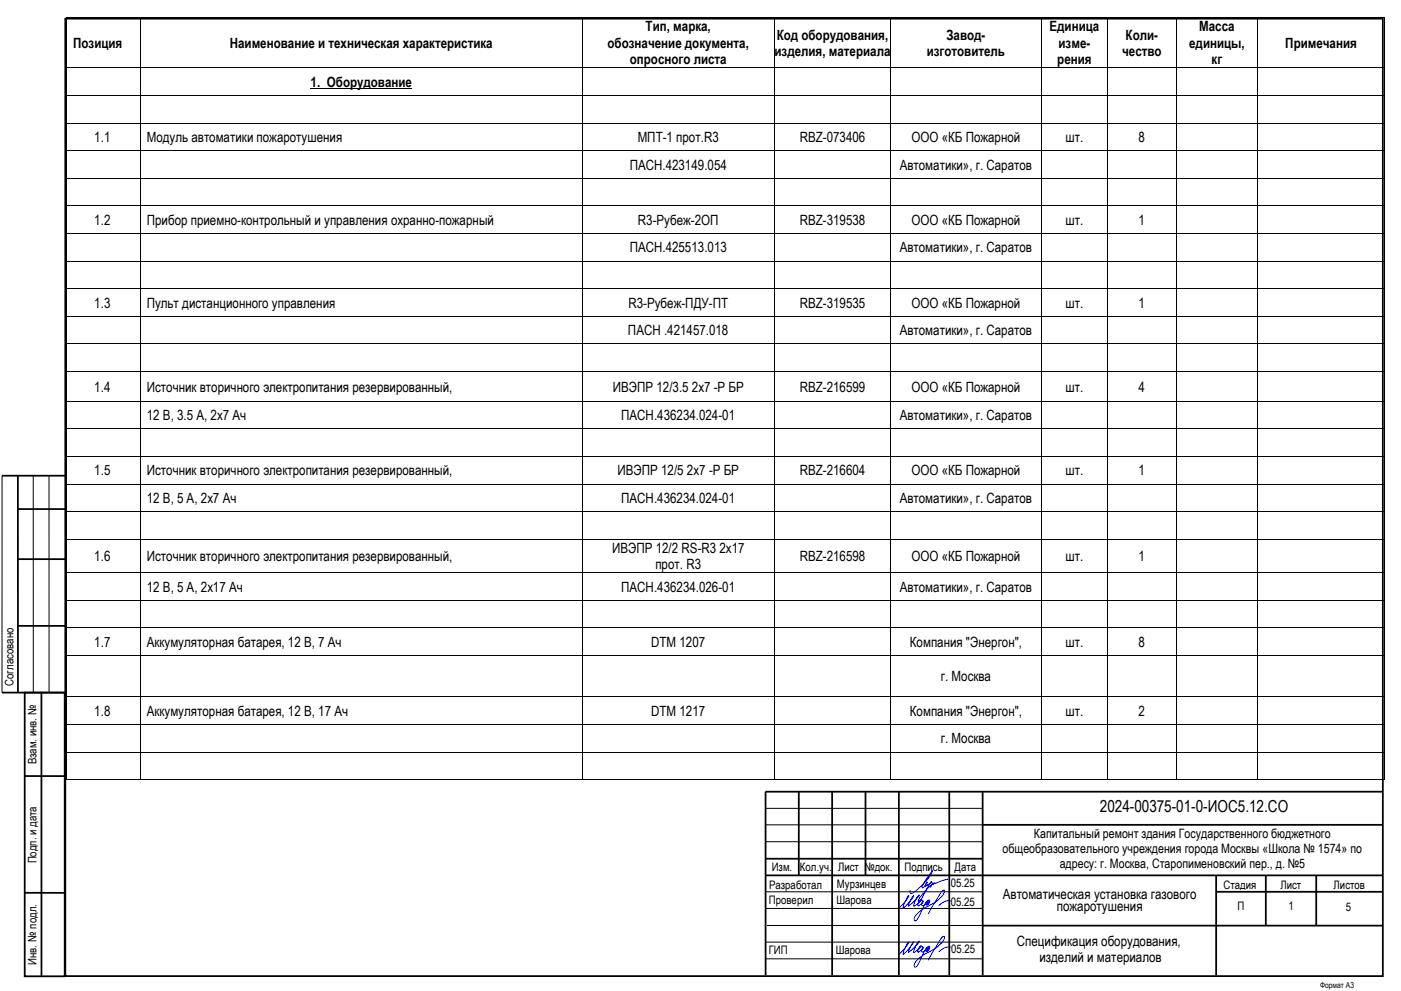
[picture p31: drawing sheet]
<svg xmlns="http://www.w3.org/2000/svg" width="420mm" height="297mm" viewBox="0 0 420 297" stroke-linecap="round" stroke-linejoin="round" font-family="sans-serif">
<defs><g id="words">
<text font-size="5" x="329.8" y="243.4">2024-00375-01-0-ИОС5.12.СО</text>
<g font-size="4.2">
<text x="193.6" y="9.4">Тип, марка,</text>
<text x="232.9" y="11.9">Код оборудования,</text>
<text x="283.7" y="11.9">Завод-</text>
<text x="314.7" y="9.4">Единица</text>
<text x="337.5" y="11.9">Коли-</text>
<text x="359.5" y="9.4">Масса</text>
<text x="21.9" y="14.3">Позиция</text>
<text x="68.9" y="14.3">Наименование и техническая характеристика</text>
<text x="182.1" y="14.3">обозначение документа,</text>
<text x="232.2" y="16.7">изделия, материала</text>
<text x="277.9" y="16.7">изготовитель</text>
<text x="317.4" y="14.3">изме-</text>
<text x="336.4" y="16.7">чество</text>
<text x="356.5" y="14.3">единицы,</text>
<text x="385.4" y="14.3">Примечания</text>
<text x="188.8" y="19.1">опросного листа</text>
<text x="317" y="19.1">рения</text>
<text x="363.3" y="19.1">кг</text>
<text x="93.1" y="26">1. Оборудование</text>
<text x="28.3" y="42.6">1.1</text>
<text x="44" y="42.6">Модуль автоматики пожаротушения</text>
<text x="191.2" y="42.6">МПТ-1 прот.R3</text>
<text x="239.8" y="42.6">RBZ-073406</text>
<text x="273.2" y="42.6">ООО «КБ Пожарной</text>
<text x="319.5" y="42.6">шт.</text>
<text x="341.4" y="42.6">8</text>
<text x="188.8" y="50.8">ПАСН.423149.054</text>
<text x="269.7" y="50.8">Автоматики», г. Саратов</text>
<text x="28.3" y="67.4">1.2</text>
<text x="44" y="67.4">Прибор приемно-контрольный и управления охранно-пожарный</text>
<text x="191.2" y="67.4">R3-Рубеж-2ОП</text>
<text x="239.8" y="67.4">RBZ-319538</text>
<text x="273.2" y="67.4">ООО «КБ Пожарной</text>
<text x="319.5" y="67.4">шт.</text>
<text x="341.4" y="67.4">1</text>
<text x="188.8" y="75.7">ПАСН.425513.013</text>
<text x="269.7" y="75.7">Автоматики», г. Саратов</text>
<text x="28.3" y="92.2">1.3</text>
<text x="44" y="92.2">Пульт дистанционного управления</text>
<text x="188.4" y="92.2">R3-Рубеж-ПДУ-ПТ</text>
<text x="239.8" y="92.2">RBZ-319535</text>
<text x="273.2" y="92.2">ООО «КБ Пожарной</text>
<text x="319.5" y="92.2">шт.</text>
<text x="341.4" y="92.2">1</text>
<text x="188.3" y="100.5">ПАСН .421457.018</text>
<text x="269.7" y="100.5">Автоматики», г. Саратов</text>
<text x="28.3" y="117.4">1.4</text>
<text x="44" y="117.4">Источник вторичного электропитания резервированный,</text>
<text x="183.7" y="117.4">ИВЭПР 12/3.5</text>
<text x="207.5" y="117.4">2x7 -Р БР</text>
<text x="239.8" y="117.4">RBZ-216599</text>
<text x="273.2" y="117.4">ООО «КБ Пожарной</text>
<text x="319.5" y="117.4">шт.</text>
<text x="341.4" y="117.4">4</text>
<text x="44" y="126">12 В, 3.5 А, 2х7 Ач</text>
<text x="186.2" y="126">ПАСН.436234.024-01</text>
<text x="269.7" y="126">Автоматики», г. Саратов</text>
<text x="28.3" y="142.5">1.5</text>
<text x="44" y="142.5">Источник вторичного электропитания резервированный,</text>
<text x="185.1" y="142.5">ИВЭПР 12/5 2x7 -Р БР</text>
<text x="239.8" y="142.5">RBZ-216604</text>
<text x="273.2" y="142.5">ООО «КБ Пожарной</text>
<text x="319.5" y="142.5">шт.</text>
<text x="341.4" y="142.5">1</text>
<text x="44" y="150.8">12 В, 5 А, 2х7 Ач</text>
<text x="186.2" y="150.8">ПАСН.436234.024-01</text>
<text x="269.7" y="150.8">Автоматики», г. Саратов</text>
<text x="183.5" y="165.8">ИВЭПР 12/2 RS-R3 2x17</text>
<text x="28.3" y="168.2">1.6</text>
<text x="44" y="168.2">Источник вторичного электропитания резервированный,</text>
<text x="196.5" y="170.6">прот. R3</text>
<text x="239.8" y="168.2">RBZ-216598</text>
<text x="273.2" y="168.2">ООО «КБ Пожарной</text>
<text x="319.5" y="168.2">шт.</text>
<text x="341.4" y="168.2">1</text>
<text x="44" y="177.3">12 В, 5 А, 2х17 Ач</text>
<text x="186.2" y="177.3">ПАСН.436234.026-01</text>
<text x="269.7" y="177.3">Автоматики», г. Саратов</text>
<text x="28.3" y="193.9">1.7</text>
<text x="44" y="193.9">Аккумуляторная батарея, 12 В, 7 Ач</text>
<text x="195.2" y="193.9">DTM 1207</text>
<text x="272.8" y="193.9">Компания &quot;Энергон&quot;,</text>
<text x="319.5" y="193.9">шт.</text>
<text x="341.4" y="193.9">8</text>
<text x="282.1" y="204.2">г. Москва</text>
<text x="28.3" y="214.6">1.8</text>
<text x="44" y="214.6">Аккумуляторная батарея, 12 В, 17 Ач</text>
<text x="195.2" y="214.6">DTM 1217</text>
<text x="272.8" y="214.6">Компания &quot;Энергон&quot;,</text>
<text x="319.5" y="214.6">шт.</text>
<text x="341.4" y="214.6">2</text>
<text x="282.1" y="222.8">г. Москва</text>
<text x="300.6" y="269.4">Автоматическая установка газового</text>
<text x="316.9" y="273">пожаротушения</text>
<text x="304.9" y="283.7">Спецификация оборудования,</text>
<text x="311.6" y="288.5">изделий и материалов</text>
</g>
<g font-size="3.9">
<text x="310" y="251.3">Капитальный ремонт здания Государственного бюджетного</text>
<text x="300.6" y="255.7">общеобразовательного учреждения города Москвы «Школа № 1574» по</text>
<text x="317.7" y="260.2">адресу: г. Москва, Старопименовский пер., д. №5</text>
</g>
<g font-size="3.5">
<text x="4" y="205.6" transform="rotate(-90 4 205.6)">Согласовано</text>
<text x="11" y="229.1" transform="rotate(-90 11 229.1)">Взам. инв. №</text>
<text x="11" y="258.8" transform="rotate(-90 11 258.8)">Подп. и дата</text>
<text x="231.4" y="261.2">Изм.</text>
<text x="239.8" y="261.2">Кол.уч.</text>
<text x="251.3" y="261.2">Лист №док.</text>
<text x="271.2" y="261.2">Подпись</text>
<text x="286.2" y="260.9">Дата</text>
<text x="230.6" y="266.6">Разработал</text>
<text x="250.9" y="266.1">Мурзинцев</text>
<text x="285.1" y="265.9">05.25</text>
<text x="366.9" y="266.4">Стадия</text>
<text x="383.9" y="266.4">Лист</text>
<text x="399.8" y="266.4">Листов</text>
<text x="230.5" y="270.9">Проверил</text>
<text x="250.8" y="270.9">Шарова</text>
<text x="285.1" y="271.4">05.25</text>
<text x="371" y="272.8">П</text>
<text x="386.3" y="272.9">1</text>
<text x="403.5" y="273">5</text>
<text x="230.5" y="286.1">ГИП</text>
<text x="250.6" y="286">Шарова</text>
<text x="285.1" y="285.8">05.25</text>
<text x="11" y="289.3" transform="rotate(-90 11 289.3)">Инв. № подл.</text>
</g>
<text font-size="2.5" x="395.8" y="296.2">Формат А3</text>
</g></defs>
<path d="M276.1 269.7h.2a.79 .79 0 0 1 .3 .8 .79 .79 0 0 1-.7 .6l-.6 .5a1.42 1.42 0 0 1 .8-1.8v.1a3.3 3.3 0 0 1-2.2 1.7v-.2a5.9 5.9 0 0 1 1.7-3.1l-1.5 1.9-1.8 1.4 1.5-3.1 .1 .1-1 1.4-2.2 2.2a9.5 9.5 0 0 1 1.8-3.8v.2a9.5 9.5 0 0 1-2.9 3.5M276.4 270.7l.5-.5h-.2a.88 .88 0 0 0-.1 1.3l.5-.1a1.57 1.57 0 0 0 1.4-1.3 .87 .87 0 0 0-.6 1.2 1.05 1.05 0 0 0 .7-1.5 3.8 3.8 0 0 0-2.1 2.8l-1.7 3.2-.6 .2-.1-.6a7.7 7.7 0 0 1 4.6-4 8.3 8.3 0 0 0 4.5-4.2l-.3-.4a27.1 27.1 0 0 0-4.4 6.8l-.1 .4M284.3 263.5l-4.1 1.4 .1-.3-.6 .5 .1-.4-.9 1.3 .8-1.4-.6 .7a12.9 12.9 0 0 0-3.8 4.6l.1 .4 .4-.2 2.8-5 .7-.8-1 1.1h-.1l.1-.4-.8 .7 .1-.7 .3-.7-.8 1.5-.6 .3 .3-1.1 2.8-4.1a14.3 14.3 0 0 1-6.4 6.9 .6 .6 0 0 1-.3-1M285.3 270.1l-.7-.1a4 4 0 0 0-3.2 1.5M276.1 283.6l.2-.1a.79 .79 0 0 1 .3 .9 .79 .79 0 0 1-.7 .6l-.6 .5a1.44 1.44 0 0 1 .8-1.9v.2a3.3 3.3 0 0 1-2.2 1.6v-.1a5.9 5.9 0 0 1 1.7-3.2l-.3 .7-1.8 1.8-1.2 .8 1.5-3.1 .1 .2-1 1.4-2.2 2.2a9.5 9.5 0 0 1 1.8-3.9v.2a9.7 9.7 0 0 1-2.9 3.6M276.4 284.6l.5-.6a1.08 1.08 0 0 0-.5 1.4l.7-.2a1.62 1.62 0 0 0 1.4-1.2 .87 .87 0 0 0-.6 1.2 1.05 1.05 0 0 0 .7-1.6 3.8 3.8 0 0 0-2.1 2.9l-1.7 3.2-.5 .2-.2-.7a7.7 7.7 0 0 1 4.6-4 8.4 8.4 0 0 0 4.5-4.2l-.3-.3a2.2 2.2 0 0 0-1.3 1.5l-3.2 5.7M285.3 284l-.7-.2a4 4 0 0 0-3.2 1.6" fill="none" stroke="#00f" stroke-width=".3"/>
<g fill="none" stroke="#000" stroke-width=".53">
<path d="M19.6 5.6h395v287h-395zM7.4 207.6h12v85h-12zM12.4 207.6v85M7.4 232.6h12M239.5 237.3v25M249.5 237.3v55M259.5 237.3v25M269.5 237.3v55M284.6 237.3v55M294.6 237.3v55M414.5 237.3h-185v55M229.7 257.4h65"/>
<path d="M294.6 247.2h120M7.4 267.6h12M229.5 262.4h185M294.5 277.5h120M364.6 267.3h50M364.6 262.3v30M379.5 262.3v15M394.6 262.3v15"/>
</g>
<path d="M229.5 252.3h65M229.5 242.3h65M229.6 247.2h65M229.5 267.3h65M229.5 272.3h65M229.9 277.4h65M229.5 287.4h65M229.7 282.4h65" fill="none" stroke="#000" stroke-width=".3"/>
<path d="M-.1 182.1h4.7v25.5h-4.7z" fill-rule="evenodd" fill="#fff"/>
<path d="M.6 142.6h19.1M5.4 142.6v65M5.4 152.6h14.3M5.4 167.6h14.3M5.4 187.6h14.3M.6 207.6h19.1" fill="none" stroke="#000" stroke-width=".53"/>
<g fill="none" stroke="#000" stroke-width=".3">
<path d="M20 5.2v15M20.2 5.1h21.7M42 5.2v15M42.2 5.1h132.2M174.6 5.2v15M174.7 5.1h57.3M232.1 5.2v15M232.2 5.1h34.8M267.1 5.2v15M267.2 5.1h44.8M312.1 5.2v15M312.2 5.1h19.8"/>
<path d="M332.1 5.2v15M332.3 5.1h20.2M352.6 5.2v15M352.7 5.1h24.3M377.1 5.2v15M377.3 5.1h37.7M415.1 5.2v15M20 20.5v8M20 28.8v8M20 37v8M20.2 20.4h21.7M20.2 28.6h21.7"/>
<path d="M20.2 36.9h21.7M42 20.5v8M42 28.8v8M42 37v8M42.2 20.4h132.2M42.2 28.6h132.2M42.2 36.9h132.2M93.1 26.7h30.4M174.6 20.5v8M174.6 28.8v8M174.6 37v8M174.7 20.4h57.3"/>
<path d="M174.7 28.6h57.3M174.7 36.9h57.3M232.1 20.5v8M232.1 28.8v8M232.1 37v8M232.2 20.4h34.8M232.2 28.6h34.8M232.2 36.9h34.8M267.1 20.5v8M267.1 28.8v8M267.1 37v8M267.2 20.4h44.8"/>
<path d="M267.2 28.6h44.8M267.2 36.9h44.8M312.1 20.5v8M312.1 28.8v8M312.1 37v8M312.2 20.4h19.8M312.2 28.6h19.8M312.2 36.9h19.8M332.1 20.5v8M332.1 28.8v8M332.1 37v8M332.3 20.4h20.2"/>
<path d="M332.3 28.6h20.2M332.3 36.9h20.2M352.6 20.5v8M352.6 28.8v8M352.6 37v8M352.7 20.4h24.3M352.7 28.6h24.3M352.7 36.9h24.3M377.1 20.5v8M377.1 28.8v8M377.1 37v8M377.3 20.4h37.7"/>
<path d="M377.3 28.6h37.7M377.3 36.9h37.7M415.1 20.5v8M415.1 28.8v8M415.1 37v8M20 45.3v8M20 53.6v8M20.2 45.2h21.7M20.2 53.4h21.7M42 45.3v8M42 53.6v8M42.2 45.2h132.2"/>
<path d="M42.2 53.4h132.2M174.6 45.3v8M174.6 53.6v8M174.7 45.2h57.3M174.7 53.4h57.3M232.1 45.3v8M232.1 53.6v8M232.2 45.2h34.8M232.2 53.4h34.8M267.1 45.3v8M267.1 53.6v8M267.2 45.2h44.8"/>
<path d="M267.2 53.4h44.8M312.1 45.3v8M312.1 53.6v8M312.2 45.2h19.8M312.2 53.4h19.8M332.1 45.3v8M332.1 53.6v8M332.3 45.2h20.2M332.3 53.4h20.2M352.6 45.3v8M352.6 53.6v8M352.7 45.2h24.3"/>
<path d="M352.7 53.4h24.3M377.1 45.3v8M377.1 53.6v8M377.3 45.2h37.7M377.3 53.4h37.7M415.1 45.3v8M415.1 53.6v8M20 61.9v8M20 70.1v8M20 78.4v8M20.2 61.7h21.7M20.2 70h21.7"/>
<path d="M20.2 78.2h21.7M42 61.9v8M42 70.1v8M42 78.4v8M42.2 61.7h132.2M42.2 70h132.2M42.2 78.2h132.2M174.6 61.9v8M174.6 70.1v8M174.6 78.4v8M174.7 61.7h57.3M174.7 70h57.3"/>
<path d="M174.7 78.2h57.3M232.1 61.9v8M232.1 70.1v8M232.1 78.4v8M232.2 61.7h34.8M232.2 70h34.8M232.2 78.2h34.8M267.1 61.9v8M267.1 70.1v8M267.1 78.4v8M267.2 61.7h44.8M267.2 70h44.8"/>
<path d="M267.2 78.2h44.8M312.1 61.9v8M312.1 70.1v8M312.1 78.4v8M312.2 61.7h19.8M312.2 70h19.8M312.2 78.2h19.8M332.1 61.9v8M332.1 70.1v8M332.1 78.4v8M332.3 61.7h20.2M332.3 70h20.2"/>
<path d="M332.3 78.2h20.2M352.6 61.9v8M352.6 70.1v8M352.6 78.4v8M352.7 61.7h24.3M352.7 70h24.3M352.7 78.2h24.3M377.1 61.9v8M377.1 70.1v8M377.1 78.4v8M377.3 61.7h37.7M377.3 70h37.7"/>
<path d="M377.3 78.2h37.7M415.1 61.9v8M415.1 70.1v8M415.1 78.4v8M20 86.7v8M20 94.9v8.1M20.2 86.5h21.7M20.2 94.8h21.7M42 86.7v8M42 94.9v8.1M42.2 86.5h132.2M42.2 94.8h132.2"/>
<path d="M174.6 86.7v8M174.6 94.9v8.1M174.7 86.5h57.3M174.7 94.8h57.3M232.1 86.7v8M232.1 94.9v8.1M232.2 86.5h34.8M232.2 94.8h34.8M267.1 86.7v8M267.1 94.9v8.1M267.2 86.5h44.8M267.2 94.8h44.8"/>
<path d="M312.1 86.7v8M312.1 94.9v8.1M312.2 86.5h19.8M312.2 94.8h19.8M332.1 86.7v8M332.1 94.9v8.1M332.3 86.5h20.2M332.3 94.8h20.2M352.6 86.7v8M352.6 94.9v8.1M352.7 86.5h24.3M352.7 94.8h24.3"/>
<path d="M377.1 86.7v8M377.1 94.9v8.1M377.3 86.5h37.7M377.3 94.8h37.7M415.1 86.7v8M415.1 94.9v8.1M20 103.2v8M20 111.5v8.7M20.2 103.1h21.7M20.2 111.4h21.7M42 103.2v8M42 111.5v8.7"/>
<path d="M42.2 103.1h132.2M42.2 111.4h132.2M174.6 103.2v8M174.6 111.5v8.7M174.7 103.1h57.3M174.7 111.4h57.3M232.1 103.2v8M232.1 111.5v8.7M232.2 103.1h34.8M232.2 111.4h34.8M267.1 103.2v8M267.1 111.5v8.7"/>
<path d="M267.2 103.1h44.8M267.2 111.4h44.8M312.1 103.2v8M312.1 111.5v8.7M312.2 103.1h19.8M312.2 111.4h19.8M332.1 103.2v8M332.1 111.5v8.7M332.3 103.1h20.2M332.3 111.4h20.2M352.6 103.2v8M352.6 111.5v8.7"/>
<path d="M352.7 103.1h24.3M352.7 111.4h24.3M377.1 103.2v8M377.1 111.5v8.7M377.3 103.1h37.7M377.3 111.4h37.7M415.1 103.2v8M415.1 111.5v8.7M20 120.4v8.1M20 128.7v8M20 137v8M20.2 120.3h21.7"/>
<path d="M20.2 128.6h21.7M20.2 136.8h21.7M42 120.4v8.1M42 128.7v8M42 137v8M42.2 120.3h132.2M42.2 128.6h132.2M42.2 136.8h132.2M174.6 120.4v8.1M174.6 128.7v8M174.6 137v8M174.7 120.3h57.3"/>
<path d="M174.7 128.6h57.3M174.7 136.8h57.3M232.1 120.4v8.1M232.1 128.7v8M232.1 137v8M232.2 120.3h34.8M232.2 128.6h34.8M232.2 136.8h34.8M267.1 120.4v8.1M267.1 128.7v8M267.1 137v8M267.2 120.3h44.8"/>
<path d="M267.2 128.6h44.8M267.2 136.8h44.8M312.1 120.4v8.1M312.1 128.7v8M312.1 137v8M312.2 120.3h19.8M312.2 128.6h19.8M312.2 136.8h19.8M332.1 120.4v8.1M332.1 128.7v8M332.1 137v8M332.3 120.3h20.2"/>
<path d="M332.3 128.6h20.2M332.3 136.8h20.2M352.6 120.4v8.1M352.6 128.7v8M352.6 137v8M352.7 120.3h24.3M352.7 128.6h24.3M352.7 136.8h24.3M377.1 120.4v8.1M377.1 128.7v8M377.1 137v8M377.3 120.3h37.7"/>
<path d="M377.3 128.6h37.7M377.3 136.8h37.7M415.1 120.4v8.1M415.1 128.7v8M415.1 137v8M.6 142.6v65M10 142.6v65M14.7 142.6v65M20 145.3v8M20 153.5v8M20.2 145.1h21.7M20.2 153.4h21.7"/>
<path d="M42 145.3v8M42 153.5v8M42.2 145.1h132.2M42.2 153.4h132.2M174.6 145.3v8M174.6 153.5v8M174.7 145.1h57.3M174.7 153.4h57.3M232.1 145.3v8M232.1 153.5v8M232.2 145.1h34.8M232.2 153.4h34.8"/>
<path d="M267.1 145.3v8M267.1 153.5v8M267.2 145.1h44.8M267.2 153.4h44.8M312.1 145.3v8M312.1 153.5v8M312.2 145.1h19.8M312.2 153.4h19.8M332.1 145.3v8M332.1 153.5v8M332.3 145.1h20.2M332.3 153.4h20.2"/>
<path d="M352.6 145.3v8M352.6 153.5v8M352.7 145.1h24.3M352.7 153.4h24.3M377.1 145.3v8M377.1 153.5v8M377.3 145.1h37.7M377.3 153.4h37.7M415.1 145.3v8M415.1 153.5v8M20 161.8v9.7M20 171.8v8"/>
<path d="M20.2 161.7h21.7M20.2 171.6h21.7M20.2 179.9h21.7M42 161.8v9.7M42 171.8v8M42.2 161.7h132.2M42.2 171.6h132.2M42.2 179.9h132.2M174.6 161.8v9.7M174.6 171.8v8M174.7 161.7h57.3M174.7 171.6h57.3"/>
<path d="M174.7 179.9h57.3M232.1 161.8v9.7M232.1 171.8v8M232.2 161.7h34.8M232.2 171.6h34.8M232.2 179.9h34.8M267.1 161.8v9.7M267.1 171.8v8M267.2 161.7h44.8M267.2 171.6h44.8M267.2 179.9h44.8M312.1 161.8v9.7"/>
<path d="M312.1 171.8v8M312.2 161.7h19.8M312.2 171.6h19.8M312.2 179.9h19.8M332.1 161.8v9.7M332.1 171.8v8M332.3 161.7h20.2M332.3 171.6h20.2M332.3 179.9h20.2M352.6 161.8v9.7M352.6 171.8v8M352.7 161.7h24.3"/>
<path d="M352.7 171.6h24.3M352.7 179.9h24.3M377.1 161.8v9.7M377.1 171.8v8M377.3 161.7h37.7M377.3 171.6h37.7M377.3 179.9h37.7M415.1 161.8v9.7M415.1 171.8v8M20 180.1v8M20 188.3v8M20 196.6v12.2"/>
<path d="M20.2 188.2h21.7M20.2 196.5h21.7M42 180.1v8M42 188.3v8M42 196.6v12.2M42.2 188.2h132.2M42.2 196.5h132.2M174.6 180.1v8M174.6 188.3v8M174.6 196.6v12.2M174.7 188.2h57.3M174.7 196.5h57.3"/>
<path d="M232.1 180.1v8M232.1 188.3v8M232.1 196.6v12.2M232.2 188.2h34.8M232.2 196.5h34.8M267.1 180.1v8M267.1 188.3v8M267.1 196.6v12.2M267.2 188.2h44.8M267.2 196.5h44.8M312.1 180.1v8M312.1 188.3v8"/>
<path d="M312.1 196.6v12.2M312.2 188.2h19.8M312.2 196.5h19.8M332.1 180.1v8M332.1 188.3v8M332.1 196.6v12.2M332.3 188.2h20.2M332.3 196.5h20.2M352.6 180.1v8M352.6 188.3v8M352.6 196.6v12.2M352.7 188.2h24.3"/>
<path d="M352.7 196.5h24.3M377.1 180.1v8M377.1 188.3v8M377.1 196.6v12.2M377.3 188.2h37.7M377.3 196.5h37.7M415.1 180.1v8M415.1 188.3v8M415.1 196.6v12.2M20 209v8M20 217.3v8M20.2 208.9h21.7"/>
<path d="M20.2 217.2h21.7M42 209v8M42 217.3v8M42.2 208.9h132.2M42.2 217.2h132.2M174.6 209v8M174.6 217.3v8M174.7 208.9h57.3M174.7 217.2h57.3M232.1 209v8M232.1 217.3v8M232.2 208.9h34.8"/>
<path d="M232.2 217.2h34.8M267.1 209v8M267.1 217.3v8M267.2 208.9h44.8M267.2 217.2h44.8M312.1 209v8M312.1 217.3v8M312.2 208.9h19.8M312.2 217.2h19.8M332.1 209v8M332.1 217.3v8M332.3 208.9h20.2"/>
<path d="M332.3 217.2h20.2M352.6 209v8M352.6 217.3v8M352.7 208.9h24.3M352.7 217.2h24.3M377.1 209v8M377.1 217.3v8M377.3 208.9h37.7M377.3 217.2h37.7M415.1 209v8M415.1 217.3v8M20 225.5v8.1"/>
<path d="M20.2 225.4h21.7M20.2 233.7h21.7M42 225.5v8.1M42.2 225.4h132.2M42.2 233.7h132.2M174.6 225.5v8.1M174.7 225.4h57.3M174.7 233.7h57.3M232.1 225.5v8.1M232.2 225.4h34.8M232.2 233.7h34.8M267.1 225.5v8.1"/>
<path d="M267.2 225.4h44.8M267.2 233.7h44.8M312.1 225.5v8.1M312.2 225.4h19.8M312.2 233.7h19.8M332.1 225.5v8.1M332.3 225.4h20.2M332.3 233.7h20.2M352.6 225.5v8.1M352.7 225.4h24.3M352.7 233.7h24.3M377.1 225.5v8.1"/>
<path d="M377.3 225.4h37.7M377.3 233.7h37.7M415.1 225.5v8.1"/>
</g>
<g fill="#000">
<path d="M19.9 5h.3v.2h-.3z" fill-rule="evenodd"/>
<path d="M19.9 5h.3v.2h-.3z" fill-rule="evenodd"/>
<path d="M41.9 5h.3v.2h-.3z" fill-rule="evenodd"/>
<path d="M174.4 5h.3v.2h-.3z" fill-rule="evenodd"/>
<path d="M232 5h.2v.2h-.2z" fill-rule="evenodd"/>
<path d="M267 5h.2v.2h-.2z" fill-rule="evenodd"/>
<path d="M312 5h.2v.2h-.2z" fill-rule="evenodd"/>
<path d="M332 5h.3v.2h-.3z" fill-rule="evenodd"/>
<path d="M352.5 5h.2v.2h-.2z" fill-rule="evenodd"/>
<path d="M377 5h.3v.2h-.3z" fill-rule="evenodd"/>
<path d="M415 5h.2v.2h-.2z" fill-rule="evenodd"/>
<path d="M415 5h.2v.2h-.2z" fill-rule="evenodd"/>
<path d="M19.9 20.2h.3v.3h-.3z" fill-rule="evenodd"/>
<path d="M19.9 28.5h.3v.3h-.3z" fill-rule="evenodd"/>
<path d="M19.9 36.8h.3v.2h-.3z" fill-rule="evenodd"/>
<path d="M41.9 20.2h.3v.3h-.3z" fill-rule="evenodd"/>
<path d="M41.9 28.5h.3v.3h-.3z" fill-rule="evenodd"/>
<path d="M41.9 36.8h.3v.2h-.3z" fill-rule="evenodd"/>
<path d="M174.4 20.2h.3v.3h-.3z" fill-rule="evenodd"/>
<path d="M174.4 28.5h.3v.3h-.3z" fill-rule="evenodd"/>
<path d="M174.4 36.8h.3v.2h-.3z" fill-rule="evenodd"/>
<path d="M232 20.2h.2v.3h-.2z" fill-rule="evenodd"/>
<path d="M232 28.5h.2v.3h-.2z" fill-rule="evenodd"/>
<path d="M232 36.8h.2v.2h-.2z" fill-rule="evenodd"/>
<path d="M267 20.2h.2v.3h-.2z" fill-rule="evenodd"/>
<path d="M267 28.5h.2v.3h-.2z" fill-rule="evenodd"/>
<path d="M267 36.8h.2v.2h-.2z" fill-rule="evenodd"/>
<path d="M312 20.2h.2v.3h-.2z" fill-rule="evenodd"/>
<path d="M312 28.5h.2v.3h-.2z" fill-rule="evenodd"/>
<path d="M312 36.8h.2v.2h-.2z" fill-rule="evenodd"/>
<path d="M332 20.2h.3v.3h-.3z" fill-rule="evenodd"/>
<path d="M332 28.5h.3v.3h-.3z" fill-rule="evenodd"/>
<path d="M332 36.8h.3v.2h-.3z" fill-rule="evenodd"/>
<path d="M352.5 20.2h.2v.3h-.2z" fill-rule="evenodd"/>
<path d="M352.5 28.5h.2v.3h-.2z" fill-rule="evenodd"/>
<path d="M352.5 36.8h.2v.2h-.2z" fill-rule="evenodd"/>
<path d="M377 20.2h.3v.3h-.3z" fill-rule="evenodd"/>
<path d="M377 28.5h.3v.3h-.3z" fill-rule="evenodd"/>
<path d="M377 36.8h.3v.2h-.3z" fill-rule="evenodd"/>
<path d="M415 20.2h.2v.3h-.2z" fill-rule="evenodd"/>
<path d="M415 28.5h.2v.3h-.2z" fill-rule="evenodd"/>
<path d="M415 36.8h.2v.2h-.2z" fill-rule="evenodd"/>
<path d="M19.9 45h.3v.3h-.3z" fill-rule="evenodd"/>
<path d="M19.9 53.3h.3v.3h-.3z" fill-rule="evenodd"/>
<path d="M41.9 45h.3v.3h-.3z" fill-rule="evenodd"/>
<path d="M41.9 53.3h.3v.3h-.3z" fill-rule="evenodd"/>
<path d="M174.4 45h.3v.3h-.3z" fill-rule="evenodd"/>
<path d="M174.4 53.3h.3v.3h-.3z" fill-rule="evenodd"/>
<path d="M232 45h.2v.3h-.2z" fill-rule="evenodd"/>
<path d="M232 53.3h.2v.3h-.2z" fill-rule="evenodd"/>
<path d="M267 45h.2v.3h-.2z" fill-rule="evenodd"/>
<path d="M267 53.3h.2v.3h-.2z" fill-rule="evenodd"/>
<path d="M312 45h.2v.3h-.2z" fill-rule="evenodd"/>
<path d="M312 53.3h.2v.3h-.2z" fill-rule="evenodd"/>
<path d="M332 45h.3v.3h-.3z" fill-rule="evenodd"/>
<path d="M332 53.3h.3v.3h-.3z" fill-rule="evenodd"/>
<path d="M352.5 45h.2v.3h-.2z" fill-rule="evenodd"/>
<path d="M352.5 53.3h.2v.3h-.2z" fill-rule="evenodd"/>
<path d="M377 45h.3v.3h-.3z" fill-rule="evenodd"/>
<path d="M377 53.3h.3v.3h-.3z" fill-rule="evenodd"/>
<path d="M415 45h.2v.3h-.2z" fill-rule="evenodd"/>
<path d="M415 53.3h.2v.3h-.2z" fill-rule="evenodd"/>
<path d="M19.9 61.6h.3v.3h-.3z" fill-rule="evenodd"/>
<path d="M19.9 69.9h.3v.2h-.3z" fill-rule="evenodd"/>
<path d="M19.9 78.1h.3v.3h-.3z" fill-rule="evenodd"/>
<path d="M41.9 61.6h.3v.3h-.3z" fill-rule="evenodd"/>
<path d="M41.9 69.9h.3v.2h-.3z" fill-rule="evenodd"/>
<path d="M41.9 78.1h.3v.3h-.3z" fill-rule="evenodd"/>
<path d="M174.4 61.6h.3v.3h-.3z" fill-rule="evenodd"/>
<path d="M174.4 69.9h.3v.2h-.3z" fill-rule="evenodd"/>
<path d="M174.4 78.1h.3v.3h-.3z" fill-rule="evenodd"/>
<path d="M232 61.6h.2v.3h-.2z" fill-rule="evenodd"/>
<path d="M232 69.9h.2v.2h-.2z" fill-rule="evenodd"/>
<path d="M232 78.1h.2v.3h-.2z" fill-rule="evenodd"/>
<path d="M267 61.6h.2v.3h-.2z" fill-rule="evenodd"/>
<path d="M267 69.9h.2v.2h-.2z" fill-rule="evenodd"/>
<path d="M267 78.1h.2v.3h-.2z" fill-rule="evenodd"/>
<path d="M312 61.6h.2v.3h-.2z" fill-rule="evenodd"/>
<path d="M312 69.9h.2v.2h-.2z" fill-rule="evenodd"/>
<path d="M312 78.1h.2v.3h-.2z" fill-rule="evenodd"/>
<path d="M332 61.6h.3v.3h-.3z" fill-rule="evenodd"/>
<path d="M332 69.9h.3v.2h-.3z" fill-rule="evenodd"/>
<path d="M332 78.1h.3v.3h-.3z" fill-rule="evenodd"/>
<path d="M352.5 61.6h.2v.3h-.2z" fill-rule="evenodd"/>
<path d="M352.5 69.9h.2v.2h-.2z" fill-rule="evenodd"/>
<path d="M352.5 78.1h.2v.3h-.2z" fill-rule="evenodd"/>
<path d="M377 61.6h.3v.3h-.3z" fill-rule="evenodd"/>
<path d="M377 69.9h.3v.2h-.3z" fill-rule="evenodd"/>
<path d="M377 78.1h.3v.3h-.3z" fill-rule="evenodd"/>
<path d="M415 61.6h.2v.3h-.2z" fill-rule="evenodd"/>
<path d="M415 69.9h.2v.2h-.2z" fill-rule="evenodd"/>
<path d="M415 78.1h.2v.3h-.2z" fill-rule="evenodd"/>
<path d="M19.9 86.4h.3v.3h-.3z" fill-rule="evenodd"/>
<path d="M19.9 94.7h.3v.2h-.3z" fill-rule="evenodd"/>
<path d="M41.9 86.4h.3v.3h-.3z" fill-rule="evenodd"/>
<path d="M41.9 94.7h.3v.2h-.3z" fill-rule="evenodd"/>
<path d="M174.4 86.4h.3v.3h-.3z" fill-rule="evenodd"/>
<path d="M174.4 94.7h.3v.2h-.3z" fill-rule="evenodd"/>
<path d="M232 86.4h.2v.3h-.2z" fill-rule="evenodd"/>
<path d="M232 94.7h.2v.2h-.2z" fill-rule="evenodd"/>
<path d="M267 86.4h.2v.3h-.2z" fill-rule="evenodd"/>
<path d="M267 94.7h.2v.2h-.2z" fill-rule="evenodd"/>
<path d="M312 86.4h.2v.3h-.2z" fill-rule="evenodd"/>
<path d="M312 94.7h.2v.2h-.2z" fill-rule="evenodd"/>
<path d="M332 86.4h.3v.3h-.3z" fill-rule="evenodd"/>
<path d="M332 94.7h.3v.2h-.3z" fill-rule="evenodd"/>
<path d="M352.5 86.4h.2v.3h-.2z" fill-rule="evenodd"/>
<path d="M352.5 94.7h.2v.2h-.2z" fill-rule="evenodd"/>
<path d="M377 86.4h.3v.3h-.3z" fill-rule="evenodd"/>
<path d="M377 94.7h.3v.2h-.3z" fill-rule="evenodd"/>
<path d="M415 86.4h.2v.3h-.2z" fill-rule="evenodd"/>
<path d="M415 94.7h.2v.2h-.2z" fill-rule="evenodd"/>
<path d="M19.9 103h.3v.2h-.3z" fill-rule="evenodd"/>
<path d="M19.9 111.2h.3v.3h-.3z" fill-rule="evenodd"/>
<path d="M41.9 103h.3v.2h-.3z" fill-rule="evenodd"/>
<path d="M41.9 111.2h.3v.3h-.3z" fill-rule="evenodd"/>
<path d="M174.4 103h.3v.2h-.3z" fill-rule="evenodd"/>
<path d="M174.4 111.2h.3v.3h-.3z" fill-rule="evenodd"/>
<path d="M232 103h.2v.2h-.2z" fill-rule="evenodd"/>
<path d="M232 111.2h.2v.3h-.2z" fill-rule="evenodd"/>
<path d="M267 103h.2v.2h-.2z" fill-rule="evenodd"/>
<path d="M267 111.2h.2v.3h-.2z" fill-rule="evenodd"/>
<path d="M312 103h.2v.2h-.2z" fill-rule="evenodd"/>
<path d="M312 111.2h.2v.3h-.2z" fill-rule="evenodd"/>
<path d="M332 103h.3v.2h-.3z" fill-rule="evenodd"/>
<path d="M332 111.2h.3v.3h-.3z" fill-rule="evenodd"/>
<path d="M352.5 103h.2v.2h-.2z" fill-rule="evenodd"/>
<path d="M352.5 111.2h.2v.3h-.2z" fill-rule="evenodd"/>
<path d="M377 103h.3v.2h-.3z" fill-rule="evenodd"/>
<path d="M377 111.2h.3v.3h-.3z" fill-rule="evenodd"/>
<path d="M415 103h.2v.2h-.2z" fill-rule="evenodd"/>
<path d="M415 111.2h.2v.3h-.2z" fill-rule="evenodd"/>
<path d="M19.9 120.2h.3v.2h-.3z" fill-rule="evenodd"/>
<path d="M19.9 128.5h.3v.2h-.3z" fill-rule="evenodd"/>
<path d="M19.9 136.7h.3v.3h-.3z" fill-rule="evenodd"/>
<path d="M41.9 120.2h.3v.2h-.3z" fill-rule="evenodd"/>
<path d="M41.9 128.5h.3v.2h-.3z" fill-rule="evenodd"/>
<path d="M41.9 136.7h.3v.3h-.3z" fill-rule="evenodd"/>
<path d="M174.4 120.2h.3v.2h-.3z" fill-rule="evenodd"/>
<path d="M174.4 128.5h.3v.2h-.3z" fill-rule="evenodd"/>
<path d="M174.4 136.7h.3v.3h-.3z" fill-rule="evenodd"/>
<path d="M232 120.2h.2v.2h-.2z" fill-rule="evenodd"/>
<path d="M232 128.5h.2v.2h-.2z" fill-rule="evenodd"/>
<path d="M232 136.7h.2v.3h-.2z" fill-rule="evenodd"/>
<path d="M267 120.2h.2v.2h-.2z" fill-rule="evenodd"/>
<path d="M267 128.5h.2v.2h-.2z" fill-rule="evenodd"/>
<path d="M267 136.7h.2v.3h-.2z" fill-rule="evenodd"/>
<path d="M312 120.2h.2v.2h-.2z" fill-rule="evenodd"/>
<path d="M312 128.5h.2v.2h-.2z" fill-rule="evenodd"/>
<path d="M312 136.7h.2v.3h-.2z" fill-rule="evenodd"/>
<path d="M332 120.2h.3v.2h-.3z" fill-rule="evenodd"/>
<path d="M332 128.5h.3v.2h-.3z" fill-rule="evenodd"/>
<path d="M332 136.7h.3v.3h-.3z" fill-rule="evenodd"/>
<path d="M352.5 120.2h.2v.2h-.2z" fill-rule="evenodd"/>
<path d="M352.5 128.5h.2v.2h-.2z" fill-rule="evenodd"/>
<path d="M352.5 136.7h.2v.3h-.2z" fill-rule="evenodd"/>
<path d="M377 120.2h.3v.2h-.3z" fill-rule="evenodd"/>
<path d="M377 128.5h.3v.2h-.3z" fill-rule="evenodd"/>
<path d="M377 136.7h.3v.3h-.3z" fill-rule="evenodd"/>
<path d="M415 120.2h.2v.2h-.2z" fill-rule="evenodd"/>
<path d="M415 128.5h.2v.2h-.2z" fill-rule="evenodd"/>
<path d="M415 136.7h.2v.3h-.2z" fill-rule="evenodd"/>
<path d="M19.9 145h.3v.3h-.3z" fill-rule="evenodd"/>
<path d="M19.9 153.3h.3v.2h-.3z" fill-rule="evenodd"/>
<path d="M41.9 145h.3v.3h-.3z" fill-rule="evenodd"/>
<path d="M41.9 153.3h.3v.2h-.3z" fill-rule="evenodd"/>
<path d="M174.4 145h.3v.3h-.3z" fill-rule="evenodd"/>
<path d="M174.4 153.3h.3v.2h-.3z" fill-rule="evenodd"/>
<path d="M232 145h.2v.3h-.2z" fill-rule="evenodd"/>
<path d="M232 153.3h.2v.2h-.2z" fill-rule="evenodd"/>
<path d="M267 145h.2v.3h-.2z" fill-rule="evenodd"/>
<path d="M267 153.3h.2v.2h-.2z" fill-rule="evenodd"/>
<path d="M312 145h.2v.3h-.2z" fill-rule="evenodd"/>
<path d="M312 153.3h.2v.2h-.2z" fill-rule="evenodd"/>
<path d="M332 145h.3v.3h-.3z" fill-rule="evenodd"/>
<path d="M332 153.3h.3v.2h-.3z" fill-rule="evenodd"/>
<path d="M352.5 145h.2v.3h-.2z" fill-rule="evenodd"/>
<path d="M352.5 153.3h.2v.2h-.2z" fill-rule="evenodd"/>
<path d="M377 145h.3v.3h-.3z" fill-rule="evenodd"/>
<path d="M377 153.3h.3v.2h-.3z" fill-rule="evenodd"/>
<path d="M415 145h.2v.3h-.2z" fill-rule="evenodd"/>
<path d="M415 153.3h.2v.2h-.2z" fill-rule="evenodd"/>
<path d="M19.9 161.5h.3v.3h-.3z" fill-rule="evenodd"/>
<path d="M19.9 171.5h.3v.3h-.3z" fill-rule="evenodd"/>
<path d="M41.9 161.5h.3v.3h-.3z" fill-rule="evenodd"/>
<path d="M41.9 171.5h.3v.3h-.3z" fill-rule="evenodd"/>
<path d="M174.4 161.5h.3v.3h-.3z" fill-rule="evenodd"/>
<path d="M174.4 171.5h.3v.3h-.3z" fill-rule="evenodd"/>
<path d="M232 161.5h.2v.3h-.2z" fill-rule="evenodd"/>
<path d="M232 171.5h.2v.3h-.2z" fill-rule="evenodd"/>
<path d="M267 161.5h.2v.3h-.2z" fill-rule="evenodd"/>
<path d="M267 171.5h.2v.3h-.2z" fill-rule="evenodd"/>
<path d="M312 161.5h.2v.3h-.2z" fill-rule="evenodd"/>
<path d="M312 171.5h.2v.3h-.2z" fill-rule="evenodd"/>
<path d="M332 161.5h.3v.3h-.3z" fill-rule="evenodd"/>
<path d="M332 171.5h.3v.3h-.3z" fill-rule="evenodd"/>
<path d="M352.5 161.5h.2v.3h-.2z" fill-rule="evenodd"/>
<path d="M352.5 171.5h.2v.3h-.2z" fill-rule="evenodd"/>
<path d="M377 161.5h.3v.3h-.3z" fill-rule="evenodd"/>
<path d="M377 171.5h.3v.3h-.3z" fill-rule="evenodd"/>
<path d="M415 161.5h.2v.3h-.2z" fill-rule="evenodd"/>
<path d="M415 171.5h.2v.3h-.2z" fill-rule="evenodd"/>
<path d="M19.9 179.8h.3v.3h-.3z" fill-rule="evenodd"/>
<path d="M19.9 188.1h.3v.2h-.3z" fill-rule="evenodd"/>
<path d="M19.9 196.3h.3v.3h-.3z" fill-rule="evenodd"/>
<path d="M41.9 179.8h.3v.3h-.3z" fill-rule="evenodd"/>
<path d="M41.9 188.1h.3v.2h-.3z" fill-rule="evenodd"/>
<path d="M41.9 196.3h.3v.3h-.3z" fill-rule="evenodd"/>
<path d="M174.4 179.8h.3v.3h-.3z" fill-rule="evenodd"/>
<path d="M174.4 188.1h.3v.2h-.3z" fill-rule="evenodd"/>
<path d="M174.4 196.3h.3v.3h-.3z" fill-rule="evenodd"/>
<path d="M232 179.8h.2v.3h-.2z" fill-rule="evenodd"/>
<path d="M232 188.1h.2v.2h-.2z" fill-rule="evenodd"/>
<path d="M232 196.3h.2v.3h-.2z" fill-rule="evenodd"/>
<path d="M267 179.8h.2v.3h-.2z" fill-rule="evenodd"/>
<path d="M267 188.1h.2v.2h-.2z" fill-rule="evenodd"/>
<path d="M267 196.3h.2v.3h-.2z" fill-rule="evenodd"/>
<path d="M312 179.8h.2v.3h-.2z" fill-rule="evenodd"/>
<path d="M312 188.1h.2v.2h-.2z" fill-rule="evenodd"/>
<path d="M312 196.3h.2v.3h-.2z" fill-rule="evenodd"/>
<path d="M332 179.8h.3v.3h-.3z" fill-rule="evenodd"/>
<path d="M332 188.1h.3v.2h-.3z" fill-rule="evenodd"/>
<path d="M332 196.3h.3v.3h-.3z" fill-rule="evenodd"/>
<path d="M352.5 179.8h.2v.3h-.2z" fill-rule="evenodd"/>
<path d="M352.5 188.1h.2v.2h-.2z" fill-rule="evenodd"/>
<path d="M352.5 196.3h.2v.3h-.2z" fill-rule="evenodd"/>
<path d="M377 179.8h.3v.3h-.3z" fill-rule="evenodd"/>
<path d="M377 188.1h.3v.2h-.3z" fill-rule="evenodd"/>
<path d="M377 196.3h.3v.3h-.3z" fill-rule="evenodd"/>
<path d="M415 179.8h.2v.3h-.2z" fill-rule="evenodd"/>
<path d="M415 188.1h.2v.2h-.2z" fill-rule="evenodd"/>
<path d="M415 196.3h.2v.3h-.2z" fill-rule="evenodd"/>
<path d="M19.9 208.8h.3v.2h-.3z" fill-rule="evenodd"/>
<path d="M19.9 217h.3v.3h-.3z" fill-rule="evenodd"/>
<path d="M41.9 208.8h.3v.2h-.3z" fill-rule="evenodd"/>
<path d="M41.9 217h.3v.3h-.3z" fill-rule="evenodd"/>
<path d="M174.4 208.8h.3v.2h-.3z" fill-rule="evenodd"/>
<path d="M174.4 217h.3v.3h-.3z" fill-rule="evenodd"/>
<path d="M232 208.8h.2v.2h-.2z" fill-rule="evenodd"/>
<path d="M232 217h.2v.3h-.2z" fill-rule="evenodd"/>
<path d="M267 208.8h.2v.2h-.2z" fill-rule="evenodd"/>
<path d="M267 217h.2v.3h-.2z" fill-rule="evenodd"/>
<path d="M312 208.8h.2v.2h-.2z" fill-rule="evenodd"/>
<path d="M312 217h.2v.3h-.2z" fill-rule="evenodd"/>
<path d="M332 208.8h.3v.2h-.3z" fill-rule="evenodd"/>
<path d="M332 217h.3v.3h-.3z" fill-rule="evenodd"/>
<path d="M352.5 208.8h.2v.2h-.2z" fill-rule="evenodd"/>
<path d="M352.5 217h.2v.3h-.2z" fill-rule="evenodd"/>
<path d="M377 208.8h.3v.2h-.3z" fill-rule="evenodd"/>
<path d="M377 217h.3v.3h-.3z" fill-rule="evenodd"/>
<path d="M415 208.8h.2v.2h-.2z" fill-rule="evenodd"/>
<path d="M415 217h.2v.3h-.2z" fill-rule="evenodd"/>
<path d="M19.9 225.3h.3v.2h-.3z" fill-rule="evenodd"/>
<path d="M19.9 233.6h.3v.2h-.3z" fill-rule="evenodd"/>
<path d="M19.9 233.6h.3v.2h-.3z" fill-rule="evenodd"/>
<path d="M41.9 225.3h.3v.2h-.3z" fill-rule="evenodd"/>
<path d="M41.9 233.6h.3v.2h-.3z" fill-rule="evenodd"/>
<path d="M174.4 225.3h.3v.2h-.3z" fill-rule="evenodd"/>
<path d="M174.4 233.6h.3v.2h-.3z" fill-rule="evenodd"/>
<path d="M232 225.3h.2v.2h-.2z" fill-rule="evenodd"/>
<path d="M232 233.6h.2v.2h-.2z" fill-rule="evenodd"/>
<path d="M267 225.3h.2v.2h-.2z" fill-rule="evenodd"/>
<path d="M267 233.6h.2v.2h-.2z" fill-rule="evenodd"/>
<path d="M312 225.3h.2v.2h-.2z" fill-rule="evenodd"/>
<path d="M312 233.6h.2v.2h-.2z" fill-rule="evenodd"/>
<path d="M332 225.3h.3v.2h-.3z" fill-rule="evenodd"/>
<path d="M332 233.6h.3v.2h-.3z" fill-rule="evenodd"/>
<path d="M352.5 225.3h.2v.2h-.2z" fill-rule="evenodd"/>
<path d="M352.5 233.6h.2v.2h-.2z" fill-rule="evenodd"/>
<path d="M377 225.3h.3v.2h-.3z" fill-rule="evenodd"/>
<path d="M377 233.6h.3v.2h-.3z" fill-rule="evenodd"/>
<path d="M415 225.3h.2v.2h-.2z" fill-rule="evenodd"/>
<path d="M415 233.6h.2v.2h-.2z" fill-rule="evenodd"/>
<path d="M415 233.6h.2v.2h-.2z" fill-rule="evenodd"/>
</g>
<use href="#words"/>
</svg>
